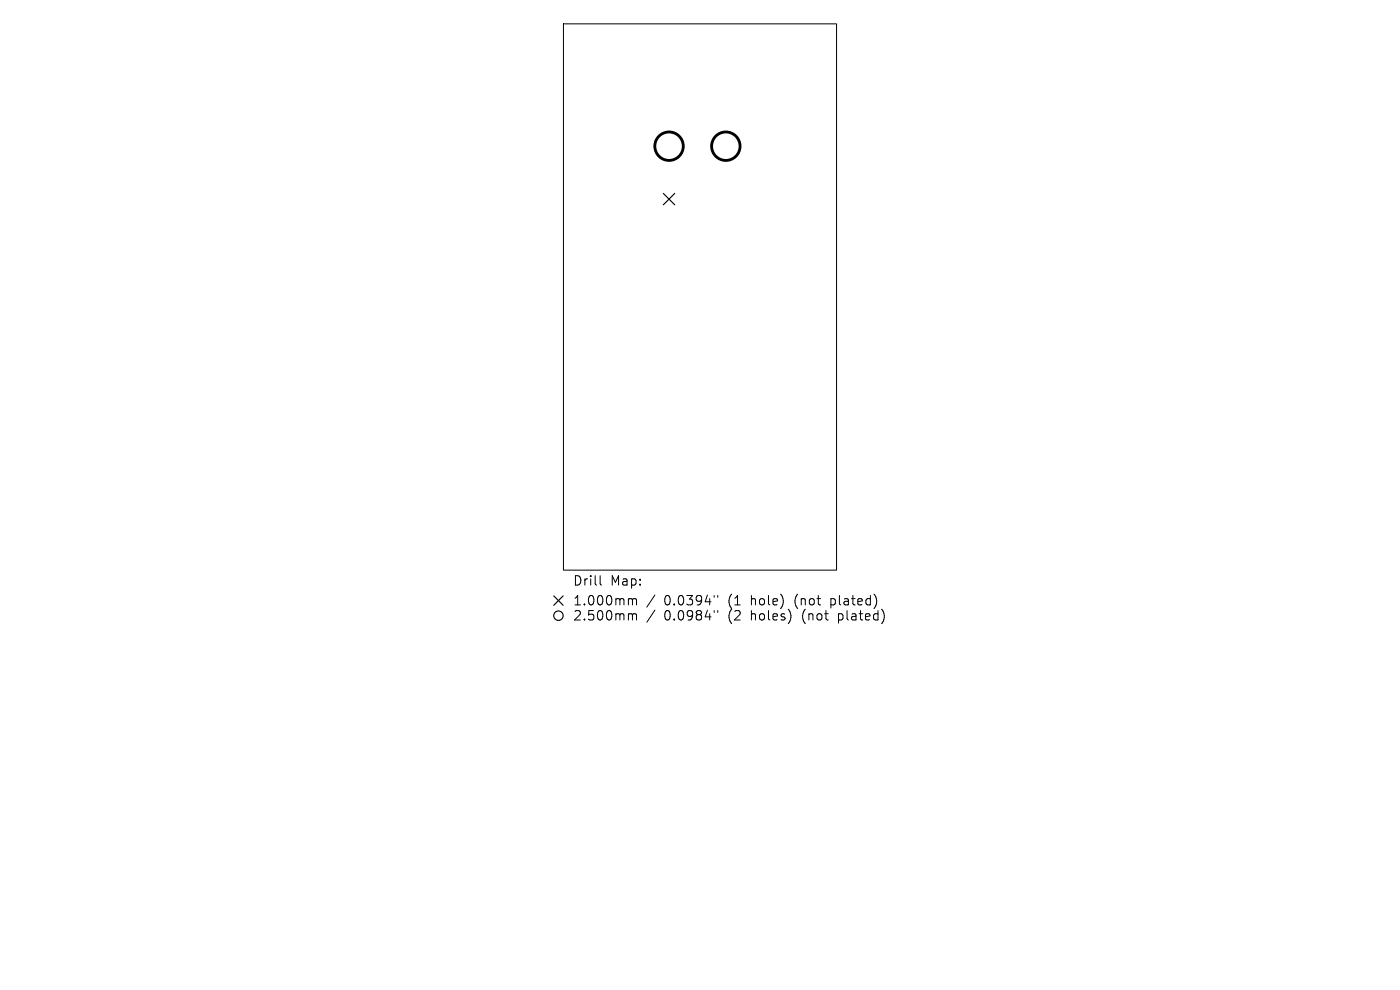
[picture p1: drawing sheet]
<svg xmlns="http://www.w3.org/2000/svg" width="297mm" height="210mm" viewBox="0 0 297 210" stroke-linecap="round" stroke-linejoin="round" font-family="sans-serif">
<defs><g id="words">
<g font-size="2.8">
<text x="121.5" y="124.5">Drill</text>
<text x="129.5" y="124.5">Map:</text>
<text x="121.5" y="128.7">1.000mm</text>
<text x="121.5" y="131.9">2.500mm</text>
<text x="140.9" y="128.7">0.0394&quot;</text>
<text x="140.9" y="131.9">0.0984&quot;</text>
<text x="154.6" y="128.7">(1</text>
<text x="154.6" y="131.9">(2</text>
<text x="159.6" y="128.7">hole)</text>
<text x="159.6" y="131.9">holes)</text>
<text x="169" y="128.7">(not</text>
<text x="170.7" y="131.9">(not</text>
<text x="176.9" y="128.7">plated)</text>
<text x="178.5" y="131.9">plated)</text>
</g>
</g></defs>
<g fill="none" stroke="#000" stroke-width=".21">
<path d="M119.5 5.1h58v115.8h-58zM127.3 122.1v1.7l.3 .3M133.6 127h.3l.3 .3M133.6 130.2h.3l.3 .3M134.2 127.3l.3-.3 .4 .1 .1 1.2M134.2 127.3v1M134.2 130.5v1M134.2 130.5l.3-.3 .4 .1 .1 1.2M138.9 126.2l-1.7 2.6M138.9 129.4l-1.7 2.6M151.5 126.3v.4M151.5 129.5v.4"/>
<path d="M152.3 126.3v.4M152.3 129.5v.4"/>
</g>
<g fill="none" stroke="#000" stroke-width=".24">
<path d="M140.7 41l2.4 2.4M143.1 41l-2.4 2.4M117.5 126.4l2 2M119.5 126.4l-2 2"/>
<circle cx="118.5" cy="130.6" r="1"/>
</g>
<g fill="none" stroke="#000" stroke-width=".6">
<circle cx="141.9" cy="31" r="3"/>
<circle cx="154" cy="31" r="3"/>
</g>
<use href="#words"/>
</svg>
